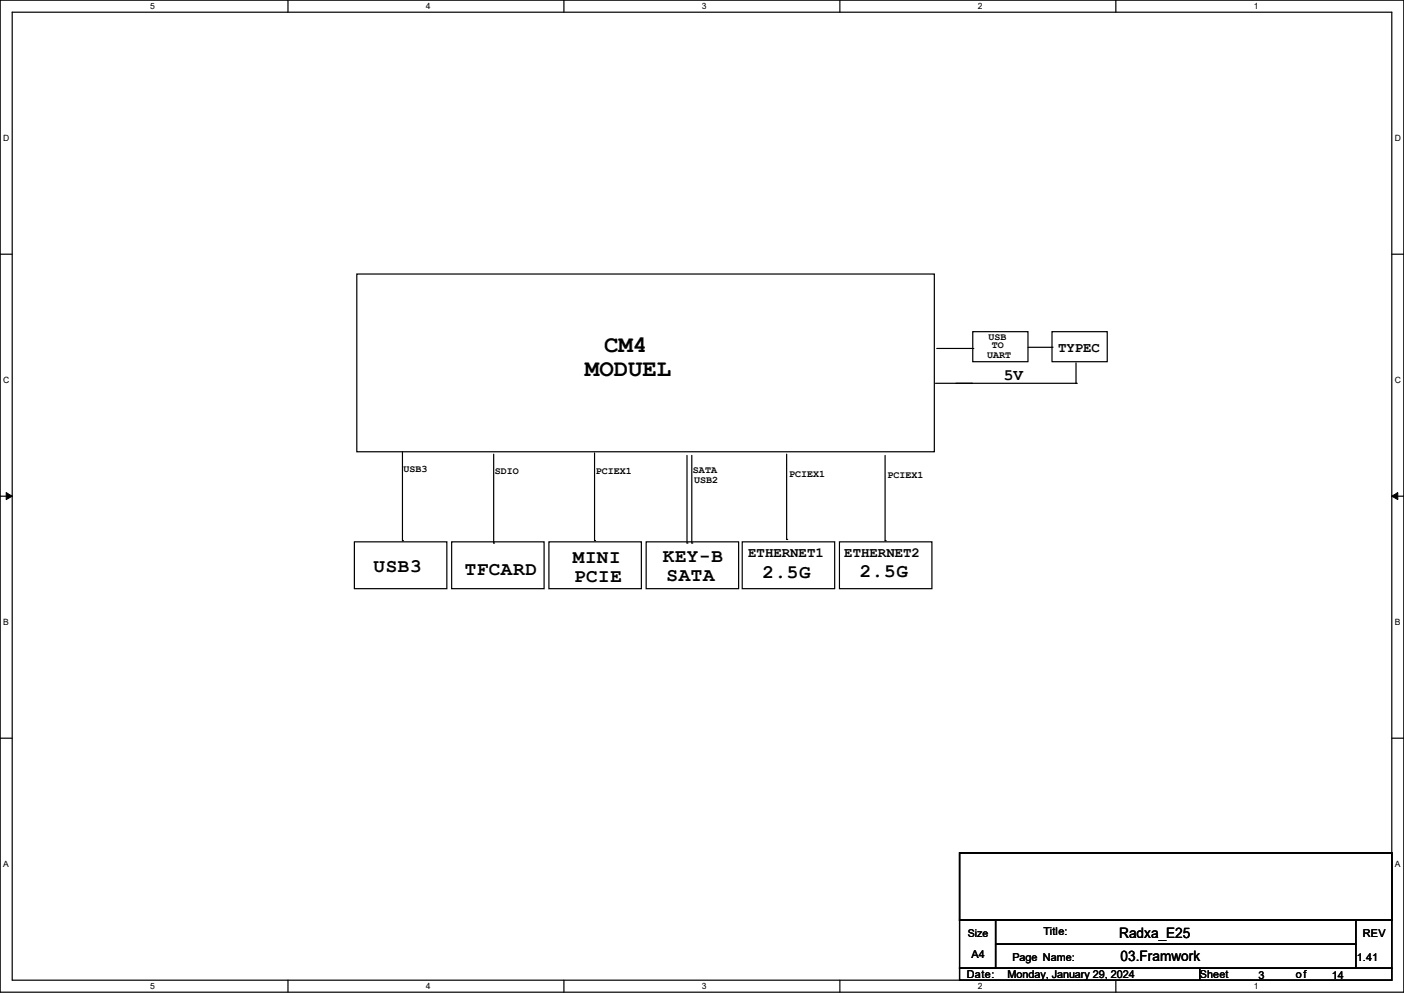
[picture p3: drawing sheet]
<svg xmlns="http://www.w3.org/2000/svg" width="297mm" height="210mm" viewBox="0 0 297 210" stroke-linecap="round" stroke-linejoin="round" font-family="sans-serif">
<defs><g id="words">
<g font-size="5.1">
<text x="127.8" y="74.4">CM4</text>
<text x="123.7" y="79.5">MODUEL</text>
</g>
<g font-size="4.1">
<text x="121.2" y="119">MINI</text>
<text x="140.3" y="118.8">KEY-B</text>
<text x="79" y="121.1">USB3</text>
<text x="98.3" y="121.6">TFCARD</text>
<text x="121.5" y="123.1">PCIE</text>
<text x="141" y="122.9">SATA</text>
<text x="161.3" y="122.3">2.5G</text>
<text x="181.9" y="122.1">2.5G</text>
</g>
<text font-size="3.4" x="212.4" y="80.3">5V</text>
<g font-size="3">
<text x="223.8" y="74.4">TYPEC</text>
<text x="158.3" y="117.8">ETHERNET1</text>
<text x="178.6" y="117.8">ETHERNET2</text>
<text x="236.8" y="198.4">Radxa_E25</text>
<text x="237" y="203.2">03.Framwork</text>
</g>
<g font-size="2.3">
<text x="220.8" y="197.7">Title:</text>
<text x="205.5" y="202.5">A4</text>
<text x="214.2" y="203.3">Page Name:</text>
<text x="287.1" y="203.3">1.41</text>
<text x="288.3" y="198.2">REV</text>
<text x="204.5" y="206.8">Date:</text>
<text x="213.2" y="206.8">Monday, January 29, 2024</text>
<text x="253.8" y="206.8">Sheet</text>
<text x="266.2" y="207.1">3</text>
<text x="274.1" y="206.8">of</text>
<text x="281.7" y="207.1">14</text>
</g>
<text font-size="2.2" x="204.8" y="198.2">Size</text>
<g font-size="2.1">
<text x="209.1" y="71.9">USB</text>
<text x="208.8" y="75.7">UART</text>
<text x="209.8" y="73.7">TO</text>
<text x="85.4" y="99.8">USB3</text>
<text x="104.7" y="100.3">SDIO</text>
<text x="126" y="100.3">PCIEX1</text>
<text x="146.6" y="100.1">SATA</text>
<text x="166.9" y="100.8">PCIEX1</text>
<text x="187.7" y="101.1">PCIEX1</text>
<text x="146.9" y="102.1">USB2</text>
</g>
<g font-size="1.8">
<text x="31.7" y="1.9">5</text>
<text x="90.1" y="1.9">4</text>
<text x="148.5" y="1.9">3</text>
<text x="206.8" y="1.9">2</text>
<text x="265.2" y="1.9">1</text>
<text x=".7" y="29.8">D</text>
<text x="295.1" y="29.8">D</text>
<text x=".7" y="80.9">C</text>
<text x="295.1" y="80.9">C</text>
<text x=".7" y="132.1">B</text>
<text x="295.1" y="132.1">B</text>
<text x=".7" y="183.3">A</text>
<text x="295.1" y="183.3">A</text>
<text x="31.7" y="209.2">5</text>
<text x="90.1" y="209.2">4</text>
<text x="148.5" y="209.2">3</text>
<text x="206.8" y="209.2">2</text>
<text x="265.2" y="209.2">1</text>
</g>
</g></defs>
<path d="M0 0h297v209.8h-297zM2.6 2.6h291.8v204.7h-291.8z" fill="none" stroke="#000" stroke-width=".25"/>
<g fill="#fff">
<path d="M31.8 .3h.9v2h-.9z"/>
<path d="M31.8 207.6h.9v2h-.9z"/>
</g>
<path d="M60.9 0v2.6M60.9 207.3v2.5" fill="none" stroke="#000" stroke-width=".25"/>
<g fill="#fff">
<path d="M90.1 .3h1v2h-1z"/>
<path d="M90.1 207.6h1v2h-1z"/>
</g>
<path d="M119.3 0v2.6M119.3 207.3v2.5" fill="none" stroke="#000" stroke-width=".25"/>
<g fill="#fff">
<path d="M148.5 .3h.9v2h-.9z"/>
<path d="M148.5 207.6h.9v2h-.9z"/>
</g>
<path d="M177.7 0v2.6M177.7 207.3v2.5" fill="none" stroke="#000" stroke-width=".25"/>
<g fill="#fff">
<path d="M206.8 .3h1v2h-1z"/>
<path d="M206.8 207.6h1v2h-1z"/>
</g>
<path d="M236.1 0v2.6M236.1 207.3v2.5" fill="none" stroke="#000" stroke-width=".25"/>
<g fill="#fff">
<path d="M265.2 .3h1v2h-1z"/>
<path d="M265.2 207.6h1v2h-1z"/>
<path d="M.7 28.2h1.2v1.9h-1.2z"/>
<path d="M295.1 28.2h1.2v1.9h-1.2z"/>
<path d="M.7 79.3h1.2v2h-1.2z"/>
<path d="M295.1 79.3h1.2v2h-1.2z"/>
</g>
<path d="M0 53.8h2.6M294.4 53.8h2.6" fill="none" stroke="#000" stroke-width=".25"/>
<g fill="#fff">
<path d="M.7 130.5h1.2v2h-1.2z"/>
<path d="M295.1 130.5h1.1v2h-1.1z"/>
</g>
<path d="M0 104.9h2.6M294.4 104.9h2.6" fill="none" stroke="#000" stroke-width=".25"/>
<path d="M1.3 104.2l1.3 .7-1.3 .8zM294.4 104.9l1.3-.7v1.5z" fill="#000" stroke="#000" stroke-width=".21"/>
<g fill="#fff">
<path d="M.7 181.7h1.2v2h-1.2z"/>
<path d="M295.1 181.7h1.1v2h-1.1z"/>
</g>
<g fill="none" stroke="#000" stroke-width=".25">
<path d="M75.5 58h122.2v37.5h-122.2zM198.2 73.7h7.6M205.8 70.1h11.7v6.4h-11.7zM205.8 73.7h.1M217.5 73.4h5M222.5 70.1h11.7v6.4h-11.7zM222.5 73.4h.1M227.6 76.8v4.3M85.1 95.5v18.8M104.4 96.1v18.8M125.8 95.8v18.5M145.3 96.3v18.6"/>
<path d="M146.3 96.3v18.6M166.4 96.1v18M187.2 96.3v18M197.9 81.1h29.7M205.5 81.1h.1M227.6 81.1h.1M75 114.6h19.5v9.9h-19.5zM85.1 114.3h.1M95.5 114.6h19.6v9.9h-19.6zM104.4 114.9h.1M116.1 114.6h19.6v9.9h-19.6zM125.8 114.3h.1"/>
<path d="M136.7 114.6h19.6v9.9h-19.6zM145.3 114.9h.1M146.3 114.9h.1M157 114.6h19.6v9.9h-19.6zM166.4 114.1h.1M177.6 114.6h19.5v9.9h-19.5zM187.2 114.3h.1M0 156.1h2.6M294.4 156.1h2.6M203 180.4h91.4v14.2h-91.4zM203 194.6h7.6v10.2h-7.6zM210.6 194.6h76.2v5.1h-76.2z"/>
<path d="M210.6 199.7h76.2v5.1h-76.2zM286.8 194.6h7.6v10.2h-7.6zM203 204.8h50.8v2.5h-50.8zM253.8 204.8h40.6v2.5h-40.6z"/>
</g>
<use href="#words"/>
</svg>
